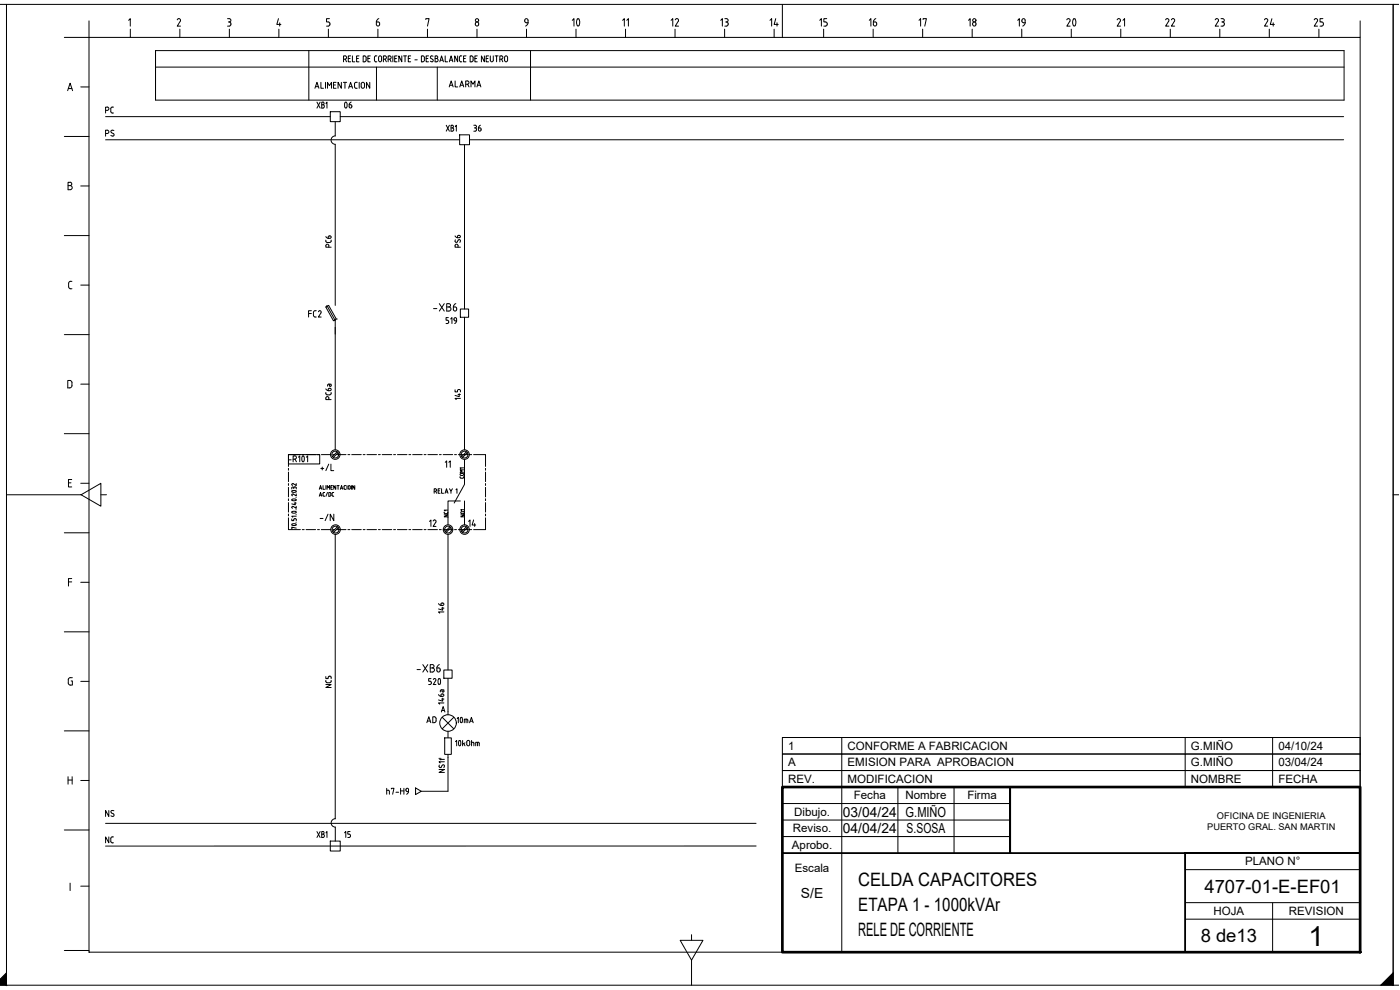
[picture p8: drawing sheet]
<svg xmlns="http://www.w3.org/2000/svg" width="420mm" height="297mm" viewBox="0 0 420 297" stroke-linecap="round" stroke-linejoin="round" font-family="sans-serif">
<defs><g id="words">
<text font-size="8.3" x="392.7" y="283.7">1</text>
<g font-size="7.5">
<text x="168.6" y="9.9">10</text>
<text x="317.5" y="9.9">20</text>
</g>
<g font-size="7.1">
<text x="99.5" y="34.6">06</text>
<text x="127.4" y="207.4">520</text>
</g>
<g font-size="6.6">
<text x="30.3" y="43">PS</text>
<text x="30.3" y="246.9">NS</text>
</g>
<g font-size="5.7">
<text x="154.9" y="9.2">9</text>
<text x="200" y="9.2">12</text>
<text x="230" y="9.2">14</text>
<text x="259.6" y="9.2">16</text>
<text x="274.5" y="9.2">17</text>
<text x="289.3" y="9.2">18</text>
<text x="304.1" y="9.2">19</text>
<text x="348.5" y="9.2">22</text>
<text x="363.4" y="9.2">23</text>
<text x="378.2" y="9.2">24</text>
<text x="393" y="9.2">25</text>
</g>
<g font-size="5.5">
<text x="257.6" y="265.9">CELDA CAPACITORES</text>
<text x="361.5" y="267.9">4707-01-E-EF01</text>
<text x="257.6" y="273.3">ETAPA 1 - 1000kVAr</text>
<text x="257.6" y="280.7">RELE DE CORRIENTE</text>
<text x="360.3" y="282.7">8 de13</text>
</g>
<g font-size="5.3">
<text x="219.4" y="9.2" transform="rotate(-90 219.4 9.2)">13</text>
<text x="249.1" y="9.2" transform="rotate(-90 249.1 9.2)">15</text>
<text x="338.3" y="9.2" transform="rotate(-90 338.3 9.2)">21</text>
<text x="128.8" y="94.5">-XB6</text>
<text x="94.9" y="142.5">+/L</text>
<text x="123.8" y="202.8">-XB6</text>
</g>
<g font-size="4.9">
<text x="189.4" y="9.2" transform="rotate(-90 189.4 9.2)">11</text>
<text x="133.7" y="27.2">ALARMA</text>
<text x="30.3" y="35.3">PC</text>
<text x="93.8" y="33.5">XB1</text>
<text x="132.6" y="40.6">XB1</text>
<text x="141.1" y="40.6">36</text>
<text x="91.4" y="96.3">FC2</text>
<text x="132.6" y="98.4">519</text>
<text x="136.2" y="141.5" transform="rotate(-90 136.2 141.5)">11</text>
<text x="94.9" y="157.3">-/N</text>
<text x="127.7" y="159.1">12</text>
<text x="139.3" y="159.1">14</text>
<text x="134.1" y="185.2" transform="rotate(-90 134.1 185.2)">146</text>
<text x="127" y="218">AD</text>
<text x="114.7" y="239.5">h7-H9</text>
<text x="30.3" y="254">NC</text>
<text x="93.8" y="252.6">XB1</text>
<text x="102.3" y="252.6">15</text>
</g>
<g font-size="4.4">
<text x="100.2" y="75.5" transform="rotate(-90 100.2 75.5)">PC6</text>
<text x="100.2" y="121" transform="rotate(-90 100.2 121)">PC6a</text>
<text x="139" y="121" transform="rotate(-90 139 121)">145</text>
<text x="100.2" y="207.4" transform="rotate(-90 100.2 207.4)">NC5</text>
</g>
<g font-size="4.2">
<text x="253" y="245.1">03/04/24</text>
<text x="271.8" y="245.1">G.MIÑO</text>
<text x="253" y="250">04/04/24</text>
<text x="272.1" y="250">S.SOSA</text>
<text x="240.4" y="269.3">S/E</text>
</g>
<g font-size="3.5">
<text x="236.5" y="225">1</text>
<text x="254.4" y="225">CONFORME A FABRICACION</text>
<text x="357.4" y="225">G.MIÑO</text>
<text x="383.7" y="225">04/10/24</text>
<text x="236.5" y="230">A</text>
<text x="254.4" y="230">EMISION PARA APROBACION</text>
<text x="357.4" y="230">G.MIÑO</text>
<text x="383.7" y="230">03/04/24</text>
<text x="236.5" y="234.9">REV.</text>
<text x="254.4" y="234.9">MODIFICACION</text>
<text x="256.2" y="239.9">Fecha</text>
<text x="271.7" y="239.9">Nombre</text>
<text x="290.3" y="239.9">Firma</text>
<text x="357.4" y="234.9">NOMBRE</text>
<text x="383.7" y="234.9">FECHA</text>
<text x="238.3" y="244.7">Dibujo.</text>
<text x="238" y="249.7">Reviso.</text>
<text x="237.7" y="254.6">Aprobo.</text>
<text x="238.5" y="261.6">Escala</text>
<text x="373.7" y="259.7">PLANO N°</text>
<text x="364.2" y="274.5">HOJA</text>
<text x="386.8" y="274.5">REVISION</text>
</g>
<g font-size="2.8">
<text x="365.2" y="245.6">OFICINA DE INGENIERIA</text>
<text x="362.3" y="248.9">PUERTO GRAL. SAN MARTIN</text>
</g>
</g></defs>
<!-- layer: COTAS -->
<path d="M46.7 15.2h356.7v14.8h-356.7zM92.7 15.2v14.8M159.2 15.2v14.8M113 20.1v9.9M131.2 20.1v9.9M408.2 285.7h.1" fill="none" stroke="#000" stroke-width=".3"/>
<!-- layer: AUXILIAR -->
<g fill="none" stroke="#000" stroke-width=".3">
<path d="M31.7 35h67.4M102.1 35h301.1M31.7 41.9h106.2M140.9 41.9h262.3M90.1 136.4h-3.5v3.5M90.7 136.4h.6M91.9 136.4h2.8M95.3 136.4h.6M96.4 136.4h2.9M99.9 136.4h.5M101 136.4h2.8M104.4 136.4h.6"/>
<path d="M105.6 136.4h2.8M109 136.4h.6M110.1 136.4h2.9M113.6 136.4h.5M114.7 136.4h2.9M118.1 136.4h.6M119.3 136.4h2.8M122.7 136.4h.6M123.8 136.4h2.9M127.3 136.4h.5M128.4 136.4h2.9M137.6 136.4h2.8"/>
<path d="M141 136.4h.6M142.1 136.4h3.6v3.5M86.6 155.4v3.5h3.5M86.6 140.5v.6M86.6 141.7v2.8M86.6 145.1v.6M86.6 146.2v2.9M86.6 149.7v.5M86.6 150.8v2.9M86.6 154.2v.6M90.7 158.9h.6M91.9 158.9h2.8"/>
<path d="M101 158.9h2.8M104.4 158.9h.6M105.6 158.9h2.8M109 158.9h.6M110.1 158.9h2.9M113.6 158.9h.5M114.7 158.9h2.9M118.1 158.9h.6M119.3 158.9h2.8M122.7 158.9h.6M123.8 158.9h2.9M133 158.9h2.8"/>
<path d="M136.4 158.9h.6M137.6 158.9h2.8M145.7 155.4v3.5h-3.6M145.7 140.5v.6M145.7 141.7v2.8M145.7 145.1v.6M145.7 146.2v2.9M145.7 149.7v.5M145.7 150.8v2.9M145.7 154.2v.6M31.7 247h195.2M226.9 253.8l-195.2 .1"/>
<path d="M408.2 285.7h.1"/>
</g>
<!-- layer: 0 -->
<g fill="none" stroke="#000" stroke-width=".3">
<path d="M46.7 15.2v14.8M46.7 20.1h356.7M100.6 36.5v4.3M100.6 40.8a1.26 1.26 0 0 0-1.2 1.2 1.26 1.26 0 0 0 1.2 1.3v48.3M137.9 40.5h3v2.9h-3zM139.4 43.4v49.3M97.8 92.1l.8-.5 2.3 4.1-.8 .5zM98.1 91.6l2.5 4.6v4.1M100.1 96.2h.1M100.5 96l.1 .2M100.6 98.2v36.8M100.9 95.7h.1"/>
<path d="M139.4 95.2v39.8M101.2 135.6l-1.4 1.4M101.5 135.8l-1.5 1.5M139.4 137.8v2.6M140 135.6l-1.4 1.4M140.3 135.8l-1.5 1.5M95.8 146.8l.4-1.1 .4 1.1M95.8 148.9l.4-1.1 .4 1.1M95.9 146.5h.6M95.9 148.6h.6M96.9 145.7v1.1h.5M96.9 148.6l.5 .3"/>
<path d="M97.2 147.8h.2M97.2 147.8l-.2 .1-.1 .7M97.8 145.7v1.1M98.2 146.8v-1.1l.4 .6 .3-.6v1.1M98.3 147.8l-.5 1.1M99 147.8h-.3v1.1l.4-.1 .2-.3M99 147.8l.3 .3M99.3 146.2h.4M99.3 148.1v.5M99.7 148.6l.5 .3M99.8 145.7h-.5v1.1h.5M99.9 147.8h.3"/>
<path d="M100 147.8l-.3 .1v.7M100.8 145.7v1.1l-.6-1.1v1.1M101.2 145.7h.6M101.3 158.1l-1.5 1.4M101.5 145.7v1.1M101.5 158.3l-1.4 1.5M102.1 146.8l.4-1.1 .4 1.1M102.3 146.5h.5M103.3 146v.7l.4 .1M103.7 145.7l-.4 .3M104.1 145.7v1.1M104.5 146.5v-.7l.3-.1 .3 .1v.7"/>
<path d="M104.5 146.5l.3 .3 .3-.3M105.5 145.7v1.1M106.5 145.7v1.1l-.6-1.1v1.1M134.5 155.3v2.2M135 158.1l-1.4 1.4M135.3 158.3l-1.4 1.5M100.6 160.3v85.3a1.26 1.26 0 0 0-1.2 1.3 1.26 1.26 0 0 0 1.2 1.3M134.5 160.3v40.7M132.5 213.6l.5-1.6 .5 1.6M132.6 213.2h.8M132.7 215.2l3.5 3.5M134.5 203.5v11"/>
<path d="M134.5 219.4v2M136.2 215.2l-3.5 3.5M124.7 236.4l1.7 1-1.7 1zM133.5 221.4h1.9v4.9h-1.9zM134.5 226.3v11.1h-8.1M99.1 252.4h3v2.9h-3z"/>
<circle cx="100.6" cy="136.4" r="1.03"/>
<circle cx="139.4" cy="136.4" r="1.03"/>
<circle cx="100.7" cy="158.9" r="1.03"/>
<circle cx="134.5" cy="158.9" r="1.03"/>
<circle cx="134.5" cy="216.9" r="2.49"/>
</g>
<g fill="#000" stroke="#000" stroke-width=".3">
<path d="M414.4 295.6l3.7-3.7v3.7z"/>
<path d="M0 293.8v1.8h1.9zM1.9 291.9v3.7l-1.9-1.8z"/>
</g>
<g fill="none" stroke="#000" stroke-width=".3">
<path d="M0 1.3h1.9v294.3v-294.3h417.9M26.7 11.2h381.5v274.5h-381.5zM26.7 6.3v4.9h-7.4M38.6 6.1l.5-.5v2.2M39.1 8.7v2.5M53.7 5.6l.3 .1 .2 .5-1 1.6h1M53.7 5.6l-.5 .4M54 8.7v2.5M68.3 5.6h.5a.5 .5 0 0 1 .5 .5 .5 .5 0 0 1-.5 .5M68.5 6.6h.3M68.8 6.6l.5 .5M68.8 8.7v2.5"/>
<path d="M69.3 7.1v.2M69.3 7.3l-.2 .4-.8 .1M83.6 5.6l-.5 1.7h1.2M83.7 8.7v2.5M83.9 6.8v1M98.6 8.7v2.5M98.9 5.6h-.9v1l.8 .1 .2 .4M99 7.1v.2M99 7.3l-.2 .4-.8 .1M112.9 6.6v.7a.5 .5 0 0 0 .5 .5 .5 .5 0 0 0 .5-.5M112.9 6.6h.7l.3 .5M113.4 8.7v2.5"/>
<path d="M113.7 5.6l-.5 .4-.3 .6M113.9 7.1v.2M127.8 5.8v-.2h1l-.5 2.2M128.3 8.7v2.5M142.6 7.1l.1 .2a.5 .5 0 0 0 .5 .5 .5 .5 0 0 0 .5-.5M142.7 7.1a.5 .5 0 0 1 .5-.5 .5 .5 0 0 1 .5 .5M143.2 8.7v2.5M143.6 7.1v.2M158 8.7v2.5M187.7 8.7v2.5M202.6 8.7v2.5M217.5 8.7v2.5"/>
<path d="M232.3 8.7v2.5M234.8 1.3v10M247.2 8.7v2.5M262 8.7v2.5M276.9 8.7v2.5M291.8 8.7v2.5M306.6 8.7v2.5M336.4 8.7v2.5M351.2 8.7v2.5M366.1 8.7v2.5M380.9 8.7v2.5M395.8 8.7v2.5"/>
<path d="M408.2 6.3v4.9M418.1 1.3v294.3M20.3 27.2l.7-2.2 .8 2.2M20.5 26.6h1.1M24.2 26.1h2.5M19.3 40.9h7.4M20.4 55.7h.6M21 54.7h-.6v2.2h.6M21.1 54.7a.5 .5 0 0 1 .4 .5 .5 .5 0 0 1-.4 .5 .62 .62 0 0 1 .6 .6 .62 .62 0 0 1-.6 .6M24.2 55.8h2.5M19.3 70.7h7.4M20.6 85v1.1"/>
<path d="M20.6 86.1l.3 .5h.7M21.6 84.4l-.7 .1-.3 .5M24.2 85.5h2.5M19.3 100.4h7.4M20.9 114.2h-.6v2.2l1.1-.2 .2-1.4M20.9 114.1l.5 .2 .2 .5M24.2 115.3h2.5M19.3 130.1h7.4M1.9 148.4h22.4l6 3.5v-6.9l-6 3.4M19.3 159.9h7.4M20.6 144.9h.7M21.5 143.9h-.9v2.2h.9"/>
<path d="M24.2 145h2.5M30.3 148.4h1.7M418.1 148.4h1.7M20.6 174.6h.9M21.5 173.6h-.9v2.2M24.2 174.7h2.5M19.3 189.6h7.4M19.3 219.3h7.4M21.4 204.3h.3v1.3l-.8-.1-.4-.6M21.7 203.3l-1 .2-.2 1.4M24.2 204.4h2.5M20.4 233.1v2.2"/>
<path d="M20.4 234h1.3M21.7 233.1v2.2M24.2 234.2h2.5M234.8 221.3h173.4v14.8h-173.4v-4.9h173.4h-173.4v-5h173.4h-173.4zM252.6 221.3v64.4M269.5 236.1v19.9M286.3 236.1v19.9M303.2 236.1v19.9M355.7 221.3v14.8M381.9 221.3v14.8M19.3 249h7.4M234.8 256h173.4"/>
<path d="M234.8 251h68.4M234.8 246h68.4M234.8 241.1h68.4M21 265v2.2M24.2 265.9h2.5M355.7 270.8h52.5M355.7 275.8h52.5M381.9 270.8v14.9M408.2 260.9h-52.5v-4.9v29.7M0 295.6h419.8M19.3 285.2h7.4M204.1 282.1h6.9l-3.5 6z"/>
<path d="M207.5 280.4v1.7M207.5 288.1v7.5"/>
<circle cx="143.2" cy="6.1" r=".5"/>
</g>
<path d="M234.8 236.1h173.4v49.6h-173.4z" fill="none" stroke="#000" stroke-width=".8"/>
<path d="M234.8 256h68.4v-19.9v19.9h105h-52.5v29.7" fill="none" stroke="#000" stroke-width=".51"/>
<!-- layer: Dibujo -->
<path d="M408.2 285.7h.1" fill="none" stroke="#000" stroke-width=".3"/>
<!-- layer: Futuro -->
<path d="M408.2 285.7h.1" fill="none" stroke="#000" stroke-width=".3"/>
<!-- layer: Hatch -->
<path d="M408.2 285.7h.1" fill="none" stroke="#000" stroke-width=".3"/>
<!-- layer: Oculto -->
<path d="M408.2 285.7h.1" fill="none" stroke="#000" stroke-width=".3"/>
<!-- layer: CIRCUITO-2 -->
<g fill="none" stroke="#000" stroke-width=".3">
<path d="M86.6 136.4h9.3v2.8h-9.3z"/>
<circle cx="100.6" cy="136.4" r="1.43"/>
<circle cx="139.4" cy="136.4" r="1.43"/>
<circle cx="100.7" cy="158.9" r="1.43"/>
<circle cx="134.5" cy="158.9" r="1.43"/>
</g>
<!-- layer: TEXTOS -->
<g fill="none" stroke="#000" stroke-width=".3">
<path d="M87.6 155.7v.5h.6l.1-.6h.5l.1 .6M87.6 145.4l.2 .3M87.6 157.3l.6-.2 .7 .2a.75 .75 0 0 1-1.3 0zM87.6 153.5l.6-.1 .7 .2a.73 .73 0 0 1-1.3 0zM87.6 149.8l.6-.1 .7 .2a.75 .75 0 0 1-1.3 0zM87.6 147.3l.6-.2 .7 .3a.73 .73 0 0 1-1.3 0zM88.2 146.4v.2M88.2 146.4l-.2-.3h-.3l-.1 .6M88.3 150.9h.6M88.5 146.1h.1M88.5 146.1l-.3 .3M88.6 150.7v.8l-1-.3"/>
<path d="M88.6 146.1l.3 .2v.4M88.8 156.7h.1M88.8 154.4h.1M88.8 153h.1M88.8 149.2h.1M88.9 158.5l-1.3-.3 .1 .6M88.9 154.9h-1.3l.3 .3M88.9 151.9v.6l-1-.6-.3 .3 .2 .3M88.9 148.2v.6l-1-.6-.3 .3 .2 .3M88.9 145.1v.6l-1-.6-.3 .3"/>
</g>
<!-- layer: TEXTO -->
<g fill="none" stroke="#000" stroke-width=".3">
<path d="M103.5 16.8h-.4v1.7M103.6 16.7a.5 .5 0 0 1 .4 .5 .5 .5 0 0 1-.4 .5l-.5 .1M103.6 17.8l.4 .7M104.5 17.6h.6M105.2 16.8h-.7v1.7h.7M105.8 16.8v1.7h.7M107 17.6h.6M107.7 16.8h-.7v1.7h.7M109.9 17.3v.7M109.9 17.3l-.2-.5h-.7v1.7h.7l.2-.5M110.4 17.6h.6M111.1 16.8h-.7v1.7h.7"/>
<path d="M112.8 16.8h.3M112.8 16.7l-.4 .5v.9l.2 .4h.5M114.5 17.3v.8M114.5 17.2a.46 .46 0 0 0-.4-.5 .46 .46 0 0 0-.5 .5v.9a.46 .46 0 0 0 .5 .4 .46 .46 0 0 0 .4-.4M115.5 16.8h-.4v1.7M115.5 16.7a.5 .5 0 0 1 .5 .5 .5 .5 0 0 1-.5 .5l-.4 .1M115.6 17.8l.4 .7M116.5 17.8h.4M116.9 16.8h-.4v1.7M116.9 16.7a.5 .5 0 0 1 .5 .5 .5 .5 0 0 1-.5 .5M117 17.8l.4 .7M117.9 16.8v1.7"/>
<path d="M118.4 17.6h.6M119.1 16.8h-.7v1.7h.7M120.6 16.8v1.7l-.9-1.7v1.7M121.1 16.8h.9M121.6 16.8v1.7M122.5 17.6h.6M123.3 16.8h-.8v1.7h.8M124.5 18h.7M127.4 17.3v.7M127.4 17.3l-.3-.5h-.6v1.7h.6l.3-.5M127.9 17.6h.5M128.6 16.8h-.7v1.7h.7"/>
<path d="M129.3 17.5l.5 .3a.46 .46 0 0 1 0 .7 .46 .46 0 0 1-.7-.2M130 16.9a.45 .45 0 0 0-.7 0 .45 .45 0 0 0 .1 .6M130.6 16.8l.7 .2v.4l-.3 .2a.5 .5 0 0 1 .5 .5 .5 .5 0 0 1-.5 .4h-.4zM130.6 17.6h.4M132 18.5l.5-1.7 .6 1.7M132.1 18.1h.8M133.6 16.8v1.7h.7M134.9 18.5l.5-1.7 .5 1.7M135 18.1h.8M137.4 16.8v1.7l-.9-1.7v1.7M138.3 16.8h.3M138.3 16.7l-.4 .5v.9l.2 .4h.5"/>
<path d="M139.1 17.6h.6M139.8 16.8h-.7v1.7h.7M142 17.3v.7M142 17.3l-.2-.5h-.7v1.7h.7l.2-.5M142.5 17.6h.5M143.2 16.8h-.7v1.7h.7M145.4 16.8v1.7l-.9-1.7v1.7M145.9 17.6h.6M146.6 16.8h-.7v1.7h.7M147.2 16.8v1.3a.46 .46 0 0 0 .4 .4 .46 .46 0 0 0 .5-.4l-.1-1.3M148.6 16.8h.9M149 16.8v1.7"/>
<path d="M150.5 16.8h-.5v1.7M150.5 16.7a.5 .5 0 0 1 .4 .5 .5 .5 0 0 1-.4 .5l-.5 .1M150.5 17.8l.4 .7M151.7 16.8a.46 .46 0 0 1 .6 .4v.9a.46 .46 0 0 1-.4 .4 .46 .46 0 0 1-.5-.4zM94.5 26.5l.6-1.8 .6 1.8M94.7 26h.8M96.3 24.7v1.8h.8M97.7 24.7v1.8M98.3 26.5v-1.8l.6 1 .6-1v1.8M100.1 25.5h.6M100.9 24.7h-.8v1.8h.8M102.4 24.7v1.8l-.9-1.8v1.8"/>
<path d="M103 24.7h1M103.5 24.7v1.8M104.6 26.5l.6-1.8 .6 1.8M104.8 26h.8M107.2 24.7h-.6l-.2 .5 .1 1.1 .4 .2M107.8 24.7v1.8M108.4 26v-.8a.5 .5 0 0 1 .5-.5 .5 .5 0 0 1 .5 .5v.8M108.4 26a.5 .5 0 0 0 .5 .5 .5 .5 0 0 0 .5-.5M111 24.7v1.8l-1-1.8v1.8M86.6 138h.8M88 137.8h.5a.49 .49 0 0 0 .5-.5 .49 .49 0 0 0-.5-.5h-.5v1.8M88.6 137.8l.4 .8"/>
<path d="M89.6 137.2l.4-.4v1.8M90.7 138.5h.4M90.8 138.5l-.2-.8 .3-.9 .4 .5-.1 1.2M91.9 137.2l.4-.4v1.8M137.2 215.6l.3-.3v1.6M138.3 215.3h.1a.9 .9 0 0 1 0 1.5l-.3-.8zM139.3 216.9v-1.1l1.1 .1v1M139.9 215.8v1.1M140.9 216.9l.6-1.6 .5 1.6M141.1 216.4h.8M136.7 222.5l.4-.3v1.6M137.8 222.2h.1a.88 .88 0 0 1 0 1.6l-.3-.8z"/>
<path d="M138.8 222.2v1.6M139.2 223.1l.4 .7M139.6 222.9l-.8 .4M140.1 222.4a.46 .46 0 0 1 .6-.2 .46 .46 0 0 1 .3 .4v.7a.46 .46 0 0 1-.5 .5 .46 .46 0 0 1-.4-.5zM141.5 222.2v1.6M141.5 222.7h.4M141.9 222.7l.3 .3v.8M143.3 222.7v1.1M143.5 222.7h-.7v1.1M143.5 222.7l.3 .2v.9"/>
</g>
<!-- layer: SYMS -->
<path d="M138.2 150.3h-3.7v5M139.4 140.4v4.9l-3.1 5.6M139.4 150.3v5" fill="none" stroke="#000" stroke-width=".3"/>
<!-- layer: TERMS -->
<g fill="none" stroke="#000" stroke-width=".3">
<path d="M133.3 154.5h1.1l-1.1 .6h1.1M133.3 153.7l.3 .4M133.6 154.1h.5M134.4 153.7l-.3 .4M134.4 153.1h-1.1l.3 .2M138.1 143v.2M138.1 142.2l.8-.2 .3 .3-.2 .3h-.6l-.3-.1zM138.6 153.5l-.3 .3 .3 .3M139.1 153.5l.3 .3-.3 .3M139.1 143l-.2 .5-.7-.1-.1-.2M139.1 141h-1l.6 .3-.6 .4h1M139.1 140.4h-1l.2 .2"/>
<path d="M139.3 152.9h-1l.2 .3"/>
</g>
<!-- layer: TAGS -->
<path d="M130.3 147.4h.4M130.7 147.4l.3-.2v-.4l-.7-.2v1.4M130.7 147.4l.3 .6M131.5 147.3h.4M132.1 146.6h-.6v1.4h.6M132.5 146.6v1.4h.6M133.6 148l.4-1.4 .5 1.4M133.7 147.6h.6M134.9 146.6l.4 .7 .5-.7M135.3 147.3v.7M136.8 146.9l.3-.3v1.4" fill="none" stroke="#000" stroke-width=".3"/>
<!-- layer: CABLES -->
<path d="M136.6 70.8l.7 .5M136.7 71.9a.42 .42 0 0 0-.1 .7 .42 .42 0 0 0 .6-.1l.3-.4a.44 .44 0 0 1 .7 0 .44 .44 0 0 1-.2 .6M137.4 70.7a.39 .39 0 0 1 .6 0 .39 .39 0 0 1-.2 .6h-.5zM137.5 74.2v-.5a.46 .46 0 0 0-.5-.4 .46 .46 0 0 0-.4 .4v.5h1.6M132.9 209.5v.9l-1.3-.4M133.2 210.9h-1.6l.4 .4M131.8 230.9h1.6l-1.6 .9h1.6M131.8 227.5l.3 .3h1.3M131.9 229.5a.42 .42 0 0 0-.1 .6 .42 .42 0 0 0 .6 0M132.3 227.5v.5M132.4 230.2l.3-.6a.44 .44 0 0 1 .7 .1 .44 .44 0 0 1-.2 .6M133.4 228.6h-1.6l.3 .3" fill="none" stroke="#000" stroke-width=".3"/>
<use href="#words"/>
</svg>
